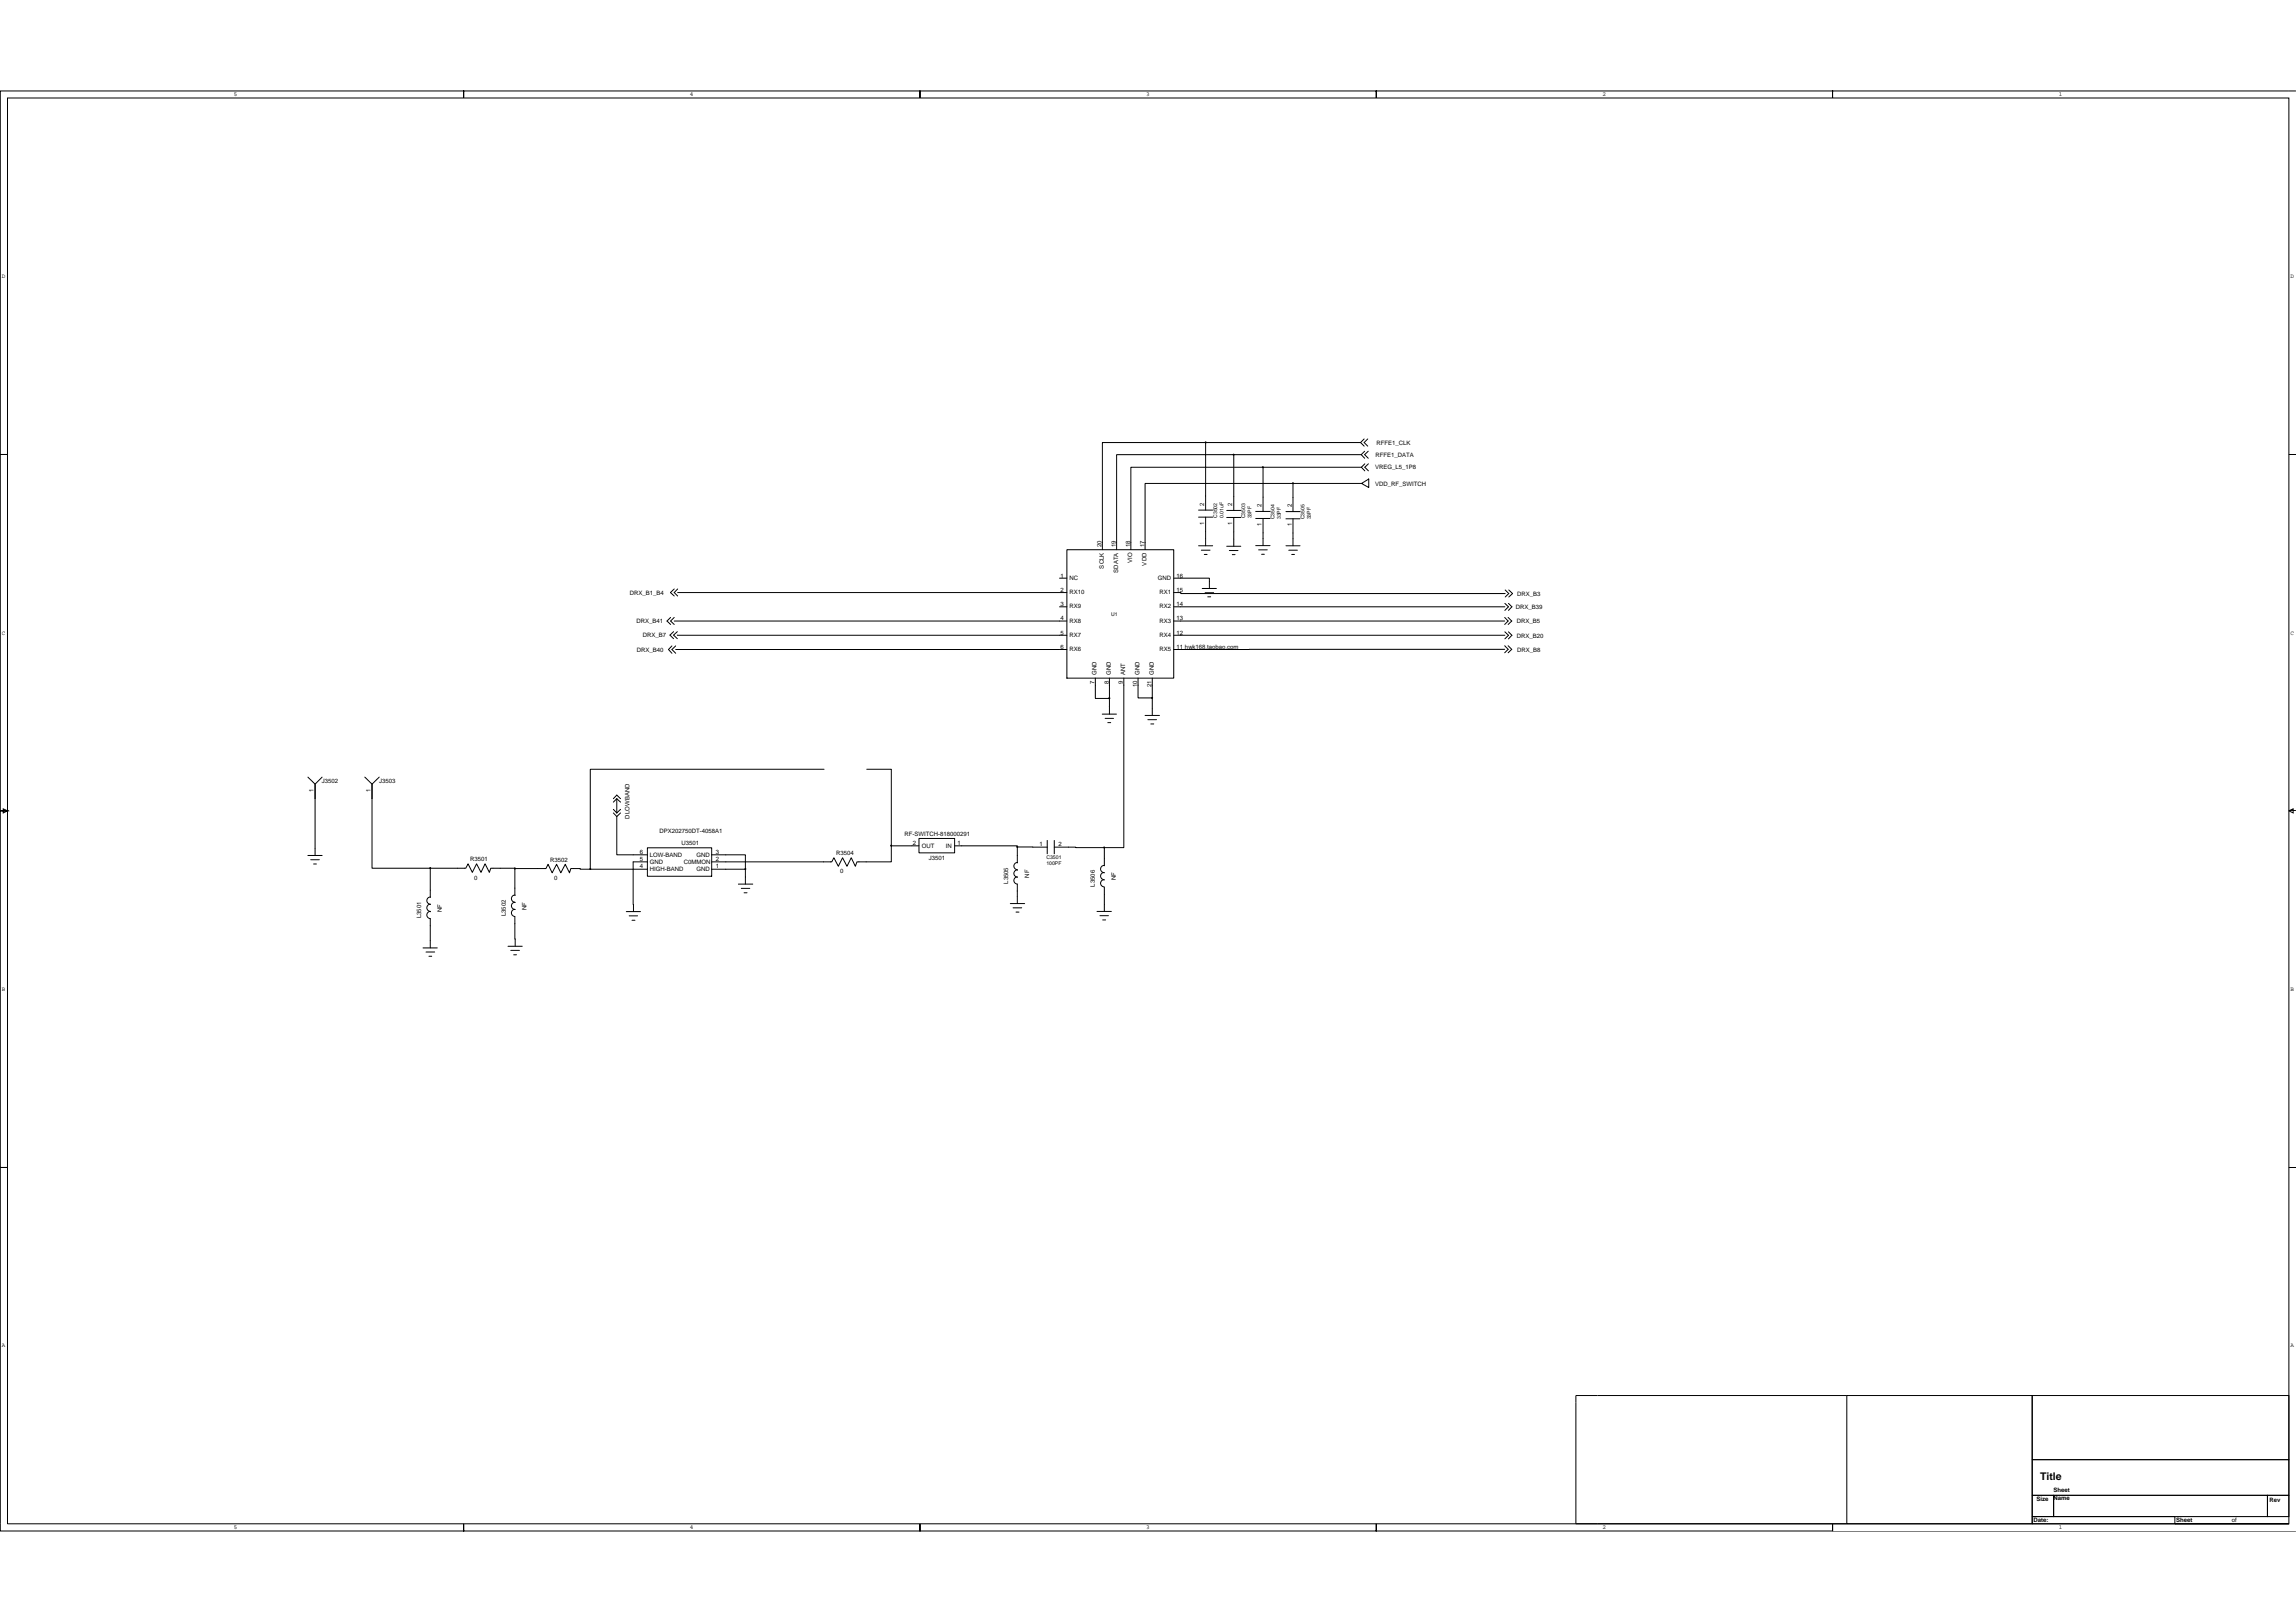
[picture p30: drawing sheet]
<svg xmlns="http://www.w3.org/2000/svg" width="297mm" height="210mm" viewBox="0 0 297 210" stroke-linecap="round" stroke-linejoin="round" font-family="sans-serif">
<defs><g id="words">
<text font-size="1.4" x="263.9" y="191.4">Title</text>
<g font-size=".8">
<text x="30.2" y="12.4">5</text>
<text x="89.3" y="12.4">4</text>
<text x="148.3" y="12.4">3</text>
<text x="207.3" y="12.4">2</text>
<text x="266.3" y="12.4">1</text>
<text x=".3" y="36">D</text>
<text x="296.3" y="36">D</text>
<text x="177.9" y="59.2">RFFE1_DATA</text>
<text x="178.1" y="57.6">RFFE1_CLK</text>
<text x="155.8" y="65.4" transform="rotate(-90 155.8 65.4)">2</text>
<text x="159.4" y="65.5" transform="rotate(-90 159.4 65.5)">2</text>
<text x="163.2" y="65.6" transform="rotate(-90 163.2 65.6)">2</text>
<text x="167.1" y="65.6" transform="rotate(-90 167.1 65.6)">2</text>
<text x="177.9" y="60.7">VREG_L5_1P8</text>
<text x="177.9" y="62.9">VDD_RF_SWITCH</text>
<text x="142.5" y="70.8" transform="rotate(-90 142.5 70.8)">20</text>
<text x="144.4" y="70.8" transform="rotate(-90 144.4 70.8)">19</text>
<text x="146.2" y="70.8" transform="rotate(-90 146.2 70.8)">18</text>
<text x="148.1" y="70.8" transform="rotate(-90 148.1 70.8)">17</text>
<text x="155.8" y="67.9" transform="rotate(-90 155.8 67.9)">1</text>
<text x="159.4" y="67.9" transform="rotate(-90 159.4 67.9)">1</text>
<text x="163.2" y="68.1" transform="rotate(-90 163.2 68.1)">1</text>
<text x="167.1" y="68.1" transform="rotate(-90 167.1 68.1)">1</text>
<text x="81.5" y="77">DRX_B1_B4</text>
<text x="137.2" y="74.7">1</text>
<text x="137.2" y="76.6">2</text>
<text x="138.4" y="75">NC</text>
<text x="138.4" y="76.8">RX10</text>
<text x="142.8" y="73.6" transform="rotate(-90 142.8 73.6)">SCLK</text>
<text x="144.6" y="74.1" transform="rotate(-90 144.6 74.1)">SDATA</text>
<text x="146.5" y="72.9" transform="rotate(-90 146.5 72.9)">VIO</text>
<text x="148.3" y="73.2" transform="rotate(-90 148.3 73.2)">VDD</text>
<text x="149.8" y="75">GND</text>
<text x="150" y="76.8">RX1</text>
<text x="152.2" y="76.6">15</text>
<text x="152.2" y="74.7">16</text>
<text x="196.3" y="77.2">DRX_B3</text>
<text x=".3" y="82.1">C</text>
<text x="82.3" y="80.6">DRX_B41</text>
<text x="83.2" y="82.4">DRX_B7</text>
<text x="137.2" y="78.4">3</text>
<text x="137.2" y="80.3">4</text>
<text x="137.2" y="82.1">5</text>
<text x="137.2" y="83.9">6</text>
<text x="138.4" y="78.7">RX9</text>
<text x="138.4" y="80.5">RX8</text>
<text x="138.4" y="82.4">RX7</text>
<text x="150" y="82.4">RX4</text>
<text x="150" y="80.5">RX3</text>
<text x="150" y="78.7">RX2</text>
<text x="152.2" y="83.9">11 hwk168.taobao.com</text>
<text x="152.2" y="82.1">12</text>
<text x="152.2" y="80.3">13</text>
<text x="152.2" y="78.4">14</text>
<text x="196.1" y="78.8">DRX_B39</text>
<text x="196.2" y="80.7">DRX_B5</text>
<text x="196.3" y="82.5">DRX_B20</text>
<text x="296.3" y="82.1">C</text>
<text x="82.4" y="84.4">DRX_B40</text>
<text x="138.4" y="84.2">RX6</text>
<text x="141.6" y="88.5" transform="rotate(-90 141.6 88.5)">7</text>
<text x="141.9" y="87.4" transform="rotate(-90 141.9 87.4)">GND</text>
<text x="143.4" y="88.5" transform="rotate(-90 143.4 88.5)">8</text>
<text x="143.7" y="87.4" transform="rotate(-90 143.7 87.4)">GND</text>
<text x="145.3" y="88.5" transform="rotate(-90 145.3 88.5)">9</text>
<text x="145.6" y="87.4" transform="rotate(-90 145.6 87.4)">ANT</text>
<text x="147.1" y="88.9" transform="rotate(-90 147.1 88.9)">10</text>
<text x="147.4" y="87.4" transform="rotate(-90 147.4 87.4)">GND</text>
<text x="149" y="88.9" transform="rotate(-90 149 88.9)">21</text>
<text x="149.3" y="87.4" transform="rotate(-90 149.3 87.4)">GND</text>
<text x="150" y="84.2">RX5</text>
<text x="196.3" y="84.4">DRX_B8</text>
<text x="41.7" y="101.3">J3502</text>
<text x="49" y="101.3">J3503</text>
<text x="40.6" y="102.4" transform="rotate(-90 40.6 102.4)">1</text>
<text x="47.9" y="102.4" transform="rotate(-90 47.9 102.4)">1</text>
<text x="81.4" y="105.9" transform="rotate(-90 81.4 105.9)">DLOWBAND</text>
<text x="85.3" y="107.8">DPX202750DT-4058A1</text>
<text x="60.8" y="111.4">R3501</text>
<text x="61.4" y="113.8">0</text>
<text x="71.2" y="111.5">R3502</text>
<text x="71.7" y="113.8">0</text>
<text x="82.8" y="112.2">4</text>
<text x="82.8" y="111.3">5</text>
<text x="82.8" y="110.4">6</text>
<text x="84" y="112.7">HIGH-BAND</text>
<text x="84" y="111.8">GND</text>
<text x="84" y="110.9">LOW-BAND</text>
<text x="88.2" y="109.3">U3501</text>
<text x="88.5" y="111.8">C0MMON</text>
<text x="90.1" y="112.7">GND</text>
<text x="90.1" y="110.9">GND</text>
<text x="92.6" y="112.2">1</text>
<text x="92.6" y="111.3">2</text>
<text x="92.6" y="110.4">3</text>
<text x="108.2" y="110.6">R3504</text>
<text x="108.7" y="113">0</text>
<text x="117" y="108.1">RF-SWITCH-818000291</text>
<text x="118.1" y="109.3">2</text>
<text x="119.3" y="109.8">OUT</text>
<text x="120.2" y="111.3">J3501</text>
<text x="122.4" y="109.8">IN</text>
<text x="123.9" y="109.3">1</text>
<text x="133.1" y="113.5" transform="rotate(-90 133.1 113.5)">NF</text>
<text x="134.5" y="109.4">1</text>
<text x="136.9" y="109.4">2</text>
<text x="144.4" y="113.9" transform="rotate(-90 144.4 113.9)">NF</text>
<text x="54.5" y="118.8" transform="rotate(-90 54.5 118.8)">L3501</text>
<text x="57.1" y="118" transform="rotate(-90 57.1 118)">NF</text>
<text x="65.4" y="118.5" transform="rotate(-90 65.4 118.5)">L3502</text>
<text x="68.1" y="117.7" transform="rotate(-90 68.1 117.7)">NF</text>
<text x="130.4" y="114.3" transform="rotate(-90 130.4 114.3)">L3505</text>
<text x="141.6" y="114.7" transform="rotate(-90 141.6 114.7)">L3506</text>
<text x=".3" y="128.2">B</text>
<text x="296.3" y="128.2">B</text>
<text x=".3" y="174.3">A</text>
<text x="296.3" y="174.3">A</text>
<text x="30.2" y="197.8">5</text>
<text x="89.3" y="197.8">4</text>
<text x="148.3" y="197.8">3</text>
<text x="207.3" y="197.8">2</text>
<text x="263.1" y="196.9">Date:</text>
<text x="263.5" y="194.2">Size</text>
<text x="265.7" y="193">Sheet</text>
<text x="265.7" y="194.1">Name</text>
<text x="266.3" y="197.8">1</text>
<text x="281.5" y="196.9">Sheet</text>
<text x="288.7" y="196.9">of</text>
<text x="293.6" y="194.3">Rev</text>
</g>
<g font-size=".7">
<text x="157.5" y="67" transform="rotate(-90 157.5 67)">C3502</text>
<text x="158.3" y="67" transform="rotate(-90 158.3 67)">0.01uF</text>
<text x="161.1" y="67.1" transform="rotate(-90 161.1 67.1)">C3503</text>
<text x="161.9" y="67.1" transform="rotate(-90 161.9 67.1)">33PF</text>
<text x="164.9" y="67.2" transform="rotate(-90 164.9 67.2)">C3504</text>
<text x="165.7" y="67.2" transform="rotate(-90 165.7 67.2)">33PF</text>
<text x="168.8" y="67.2" transform="rotate(-90 168.8 67.2)">C3505</text>
<text x="169.6" y="67.2" transform="rotate(-90 169.6 67.2)">33PF</text>
<text x="143.7" y="79.7">U1</text>
<text x="135.4" y="111.1">C3501</text>
<text x="135.4" y="111.9">100PF</text>
</g>
</g></defs>
<g fill="none" stroke="#000" stroke-width=".13">
<path d="M1 12.7h295.1v184.4h-295.1zM297 11.8h-59.9v.9v-.9h-59v.9v-.9h-59.1v.9v-.9h-59v.9v-.9h-60v47h1h-1v46.1h1l-.6 .3v-.6l.6 .3h-1v46.1h1h-1v47.1h60v-1v1h59v-1v1h59.1v-1v1h59v-1v1h59.9M156 57.3h-13.4v13.8M159.6 58.8h-15.1v12.3M176 57.3h-20v8.7M176 57.3l.5 .4M176.1 58.8h-16.5v7.2M176.1 58.8l.4 .5M176.5 56.8l-.5 .5M176.5 58.4l-.4 .4M177 56.8l-.5 .5 .5 .4M177 58.4l-.5 .4 .5 .5"/>
<path d="M297 58.8h-.9h.9M86.8 79.9l-.5 .4 .5 .5M87.2 79.9l-.4 .4 .4 .5M87.2 76.2l-.5 .5 .5 .4M87.7 76.7h50.3M87.7 76.2l-.5 .5 .5 .4M137.1 74.8h.9M137.1 78.5h.9M138 71.1h13.8v16.6h-13.8zM151.8 76.7h1v.1h41.9M151.8 78.5h42.9M151.8 74.8h4.7v1.3"/>
<path d="M155.1 66.9h1.8M155.1 66h1.8M155.1 70.6h1.8M155.4 71.2h1.1M155.5 76.1h1.9M155.8 71.7h.4M155.9 76.7h1.1M156 66.9v3.7M156.2 77.2h.4M158.7 67h1.8M158.7 66h1.8M158.7 70.7h1.8"/>
<path d="M159 71.2h1.2M159.4 71.8h.4M159.6 67v3.7M162.5 67.1h1.8M162.5 66.2h1.8M162.5 70.6h1.8M162.8 71.1h1.2M163.2 71.7h.4M163.4 60.5h-17.1v10.6M163.4 67.1v3.5M166.4 66.2h1.8M166.4 67.1h1.8"/>
<path d="M166.4 70.6h1.8M166.7 71.2h1.1M167.1 71.7h.4M167.3 62.5h-19.2v8.6M167.3 67.1v3.5M176.1 60.5h-12.7v5.7M176.1 60.5l.5 .4M176.1 62.5l1-.5v1.1zM176.1 62.5h-8.8v3.7M176.6 60l-.5 .5M177 60l-.4 .5 .4 .4M194.7 79.9l.4 .4-.4 .5"/>
<path d="M194.7 78.1l.5 .4-.5 .5M194.7 76.3l.5 .5-.5 .4M195.1 79.9l.5 .4-.5 .5M195.2 78.1l.4 .4-.4 .5M195.2 76.3l.5 .5-.5 .4M86.9 83.6l-.4 .4 .4 .5M87.1 81.7l-.4 .5 .4 .4M87.2 80.3h50.8M87.4 84h50.6M87.4 83.6l-.5 .4 .5 .5M87.6 82.2h50.4M87.6 81.7l-.5 .5 .5 .4"/>
<path d="M106.6 99.5h-30.2v13h7.4M112.1 99.5h3.2v9.9M141.7 87.7v2.7h1.8v2M142.6 92.4h1.8M143 92.9h1.1M143.3 93.5h.4M143.5 87.7v2.7M145.4 87.7v22h-2.5M147.2 87.7v2.6h1.9v2.3M148.1 92.6h1.9M148.5 93.1h1.1M148.9 93.7h.4"/>
<path d="M149.1 87.7v2.6M151.8 80.3h42.9M151.8 82.2h42.9M194.7 84h-42.9M194.7 83.5l.4 .5-.4 .5M194.7 81.7l.5 .5-.5 .5M195.1 83.5l.5 .5-.5 .5M195.2 81.7l.4 .5-.4 .5M39.8 100.5l1 1v1.8M39.8 110.7h1.9M40.2 111.2h1.1M40.6 111.8h.3"/>
<path d="M41.7 100.5l-.9 1v9.2M47.2 100.5l.9 1v1.8M48.1 103.3v9h7.6M49.1 100.5l-1 1v1.8M55.7 118v-.1a.47 .47 0 0 0-.5 .5 .47 .47 0 0 0 .5 .5v3.7M55.7 117a.47 .47 0 0 0-.5 .5 .47 .47 0 0 0 .5 .4M55.7 116.1a.47 .47 0 0 0-.5 .4 .47 .47 0 0 0 .5 .5M66.6 112.4l-3.1-.1-.2 .6-.5-1.1-.6 1.1-.5-1.1-.6 1.1-.5-1.1-.3 .5h-4.6v3.8M66.6 118.6l.1 3.8M66.7 117.7l-.1-.1a.47 .47 0 0 0-.4 .5 .47 .47 0 0 0 .4 .5M66.7 116.8l-.1-.1a.47 .47 0 0 0-.4 .5 .47 .47 0 0 0 .4 .5M66.7 115.8h-.1a.47 .47 0 0 0-.4 .5 .47 .47 0 0 0 .4 .4"/>
<path d="M76.4 112.5l-2.6-.1-.1 .5-.6-1.1-.5 1.1-.6-1.1-.6 1.1-.5-1.1-.3 .6h-4v3.4M79.4 103.3l.4-.4 .5 .4M79.4 104.7l.4 .5M79.4 105.2l.4 .4M79.8 105.6v5h4M79.8 103.3l-.4 .5M79.8 103.3l.5 .5M79.8 103.3v1.9M80.3 105.2l-.5 .4M80.3 104.7l-.5 .5M81 117.9h1.9M81.4 118.5h1.1"/>
<path d="M81.8 119.1h.3M83.8 109.7h8.3v3.7h-8.3zM83.8 111.5h-1.9l.1 6.4M92.1 110.6h4.3v1.9M92.1 112.5h4.3v1.9M95.5 114.4h1.9M95.9 114.9h1.1M96.3 115.5h.3M115.3 109.4v2.1h-4.4l-.2 .6-.6-1.1-.5 1.1-.6-1.1-.5 1.1-.6-1.1-.3 .5h-15.5M115.3 109.4h3.6M118.9 108.5h4.6v1.8h-4.6zM123.5 109.4h8.1v2.2"/>
<path d="M130.7 116.9h1.9M131.1 117.5h1.1M131.4 118h.4M131.6 109.6h3.9M131.6 113.5a.47 .47 0 0 0-.4 .4 .47 .47 0 0 0 .4 .5v2.5M131.6 112.6v-.1a.47 .47 0 0 0-.4 .5 .47 .47 0 0 0 .4 .5M131.6 111.6a.47 .47 0 0 0-.4 .5 .47 .47 0 0 0 .4 .4M135.5 108.7v1.8M136.4 109.6l6.5 .1M136.4 108.7v1.8M141.9 117.9h1.9M142.3 118.5h1.1"/>
<path d="M142.7 119h.3M142.9 113.9l-.1-.1a.47 .47 0 0 0-.4 .5 .47 .47 0 0 0 .4 .4M142.9 112.9h-.1a.47 .47 0 0 0-.4 .4 .47 .47 0 0 0 .4 .5M142.9 109.7l-.1 2.3a.47 .47 0 0 0-.4 .4 .47 .47 0 0 0 .4 .5M142.9 114.8v3.1M296.1 104.9l.6-.3v.6zM296.1 104.9h.9M54.7 122.6h1.9M55.1 123.2h1.1M55.5 123.7h.4M65.7 122.4h1.9M66.1 123h1.1"/>
<path d="M66.5 123.5h.3M297 151h-.9h.9M238.9 180.6h24v16.5h-24zM238.9 180.6h-35v16.5h35M262.9 180.6h33.2v8.2h-33.2zM262.9 188.8h33.2v4.7h-33.2zM262.9 193.5h2.8v2.7h-2.8zM262.9 196.2h18.5v.9h-18.5zM265.7 193.5h27.6v2.7h-27.6zM281.4 197.1h14.7zM293.3 193.5h2.8v2.7h-2.8z"/>
</g>
<g fill="#000" stroke="#000" stroke-width=".13">
<path d="M155.9 57.2h.1v.1z" fill-rule="evenodd"/>
<path d="M159.5 58.8l.1 .1z" fill-rule="evenodd"/>
<path d="M163.3 60.4l.1 .1z" fill-rule="evenodd"/>
<path d="M167.2 62.5l.1 .1z" fill-rule="evenodd"/>
<path d="M143.5 90.3h.1l-.1 .1z" fill-rule="evenodd"/>
<path d="M149 90.2l.1 .1z" fill-rule="evenodd"/>
<path d="M55.6 112.3l.1 .1z" fill-rule="evenodd"/>
<path d="M66.6 112.3l.1 .1h-.1z" fill-rule="evenodd"/>
<path d="M76.3 112.4l.1 .1z" fill-rule="evenodd"/>
<path d="M96.4 112.4l.1 .1z" fill-rule="evenodd"/>
<path d="M115.2 109.4l.1 .1z" fill-rule="evenodd"/>
<path d="M131.6 109.5l.1 .1h-.1z" fill-rule="evenodd"/>
<path d="M142.8 109.6l.1 .1z" fill-rule="evenodd"/>
</g>
<use href="#words"/>
</svg>
